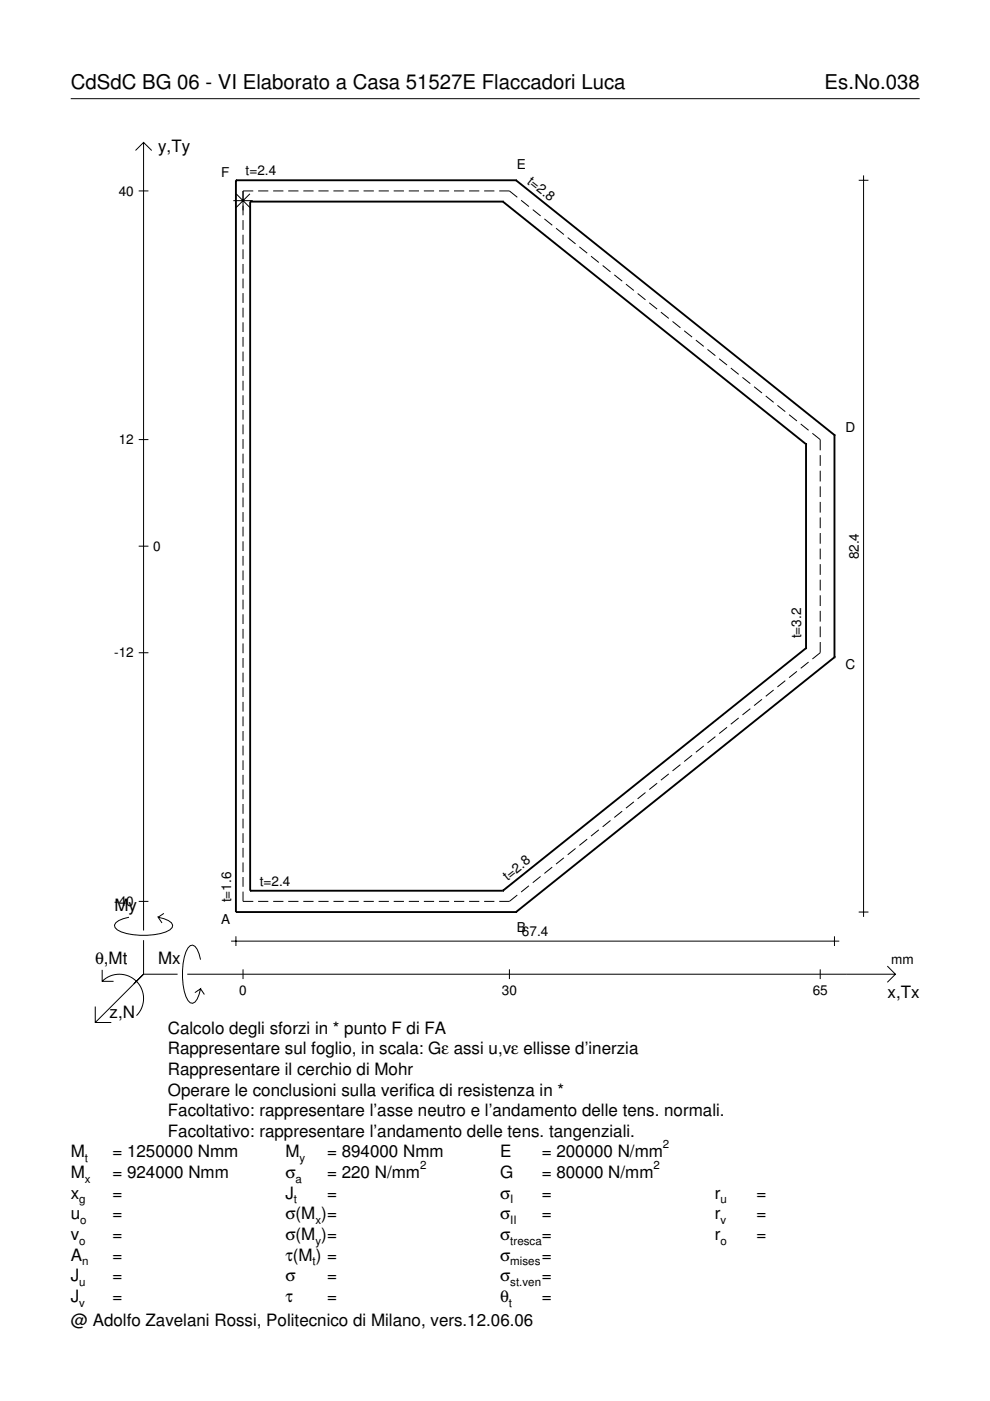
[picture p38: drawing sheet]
<svg xmlns="http://www.w3.org/2000/svg" width="210mm" height="297mm" viewBox="0 0 210 297" stroke-linecap="round" stroke-linejoin="round" font-family="sans-serif">
<defs><g id="words">
<g font-size="4.3">
<text x="15" y="18.9">CdSdC BG 06 - VI Elaborato a Casa 51527E Flaccadori Luca</text>
<text x="174.8" y="18.9">Es.No.038</text>
</g>
<g font-size="3.6">
<text x="33.5" y="32.3">y,Ty</text>
<text x="24.3" y="193.2">My</text>
<text x="20.1" y="204.5">θ,Mt</text>
<text x="33.5" y="204.5">Mx</text>
<text x="23.2" y="215.8">z,N</text>
<text x="188.2" y="211.7">x,Tx</text>
<text x="35.6" y="219.2">Calcolo degli sforzi in * punto F di FA</text>
<text x="35.6" y="227.9">Rappresentare il cerchio di Mohr</text>
<text x="35.6" y="223.5">Rappresentare sul foglio, in scala: Gε assi u,vε ellisse d’inerzia</text>
<text x="35.6" y="232.3">Operare le conclusioni sulla verifica di resistenza in *</text>
<text x="35.6" y="236.7">Facoltativo: rappresentare l’asse neutro e l’andamento delle tens. normali.</text>
<text x="15" y="245.4">M</text>
<text x="23.8" y="245.4">= 1250000 Nmm</text>
<text x="35.6" y="241">Facoltativo: rappresentare l’andamento delle tens. tangenziali.</text>
<text x="60.5" y="245.4">M</text>
<text x="69.3" y="245.4">= 894000 Nmm</text>
<text x="106" y="245.4">E</text>
<text x="114.9" y="245.4">= 200000 N/mm</text>
<text x="15" y="249.8">M</text>
<text x="23.8" y="249.8">= 924000 Nmm</text>
<text x="60.5" y="249.8">σ</text>
<text x="69.3" y="249.8">= 220 N/mm</text>
<text x="106" y="249.8">G</text>
<text x="114.9" y="249.8">= 80000 N/mm</text>
<text x="15" y="254.2">x</text>
<text x="23.8" y="254.2">=</text>
<text x="60.5" y="254.2">J</text>
<text x="69.3" y="254.2">=</text>
<text x="106" y="254.2">σ</text>
<text x="114.9" y="254.2">=</text>
<text x="151.5" y="254.2">r</text>
<text x="160.4" y="254.2">=</text>
<text x="15" y="258.5">u</text>
<text x="15" y="262.9">v</text>
<text x="23.8" y="258.5">=</text>
<text x="23.8" y="262.9">=</text>
<text x="60.5" y="262.9">σ(M )=</text>
<text x="60.5" y="258.5">σ(M )=</text>
<text x="106" y="258.5">σ</text>
<text x="106" y="262.9">σ</text>
<text x="114.9" y="258.5">=</text>
<text x="114.9" y="262.9">=</text>
<text x="151.5" y="258.5">r</text>
<text x="151.5" y="262.9">r</text>
<text x="160.4" y="258.5">=</text>
<text x="160.4" y="262.9">=</text>
<text x="15" y="267.3">A</text>
<text x="23.8" y="267.3">=</text>
<text x="60.5" y="267.3">τ(M ) =</text>
<text x="106" y="267.3">σ</text>
<text x="114.9" y="267.3">=</text>
<text x="15" y="271.7">J</text>
<text x="23.8" y="271.7">=</text>
<text x="60.5" y="271.7">σ</text>
<text x="69.3" y="271.7">=</text>
<text x="106" y="271.7">σ</text>
<text x="114.9" y="271.7">=</text>
<text x="15" y="281.2">@ Adolfo Zavelani Rossi, Politecnico di Milano, vers.12.06.06</text>
<text x="15" y="276">J</text>
<text x="23.8" y="276">=</text>
<text x="60.5" y="276">τ</text>
<text x="69.3" y="276">=</text>
<text x="106" y="276">θ</text>
<text x="114.9" y="276">=</text>
</g>
<g font-size="2.9">
<text x="109.6" y="35.8">E</text>
<text x="25.2" y="41.5">40</text>
<text x="46.9" y="37.5">F</text>
<text x="52.1" y="37.2">t=2.4</text>
<text x="111.7" y="38.7" transform="rotate(39 111.7 38.7)">t=2.8</text>
<text x="25.2" y="94.2">12</text>
<text x="179.2" y="91.6">D</text>
<text x="32.5" y="116.8">0</text>
<text x="182.1" y="118.6" transform="rotate(-90 182.1 118.6)">82.4</text>
<text x="169.9" y="135.4" transform="rotate(-90 169.9 135.4)">t=3.2</text>
<text x="24.2" y="139.4">-12</text>
<text x="179.2" y="141.8">C</text>
<text x="49" y="191.3" transform="rotate(-90 49 191.3)">t=1.6</text>
<text x="55.1" y="187.8">t=2.4</text>
<text x="107.6" y="186.8" transform="rotate(-39 107.6 186.8)">t=2.8</text>
<text x="24.2" y="192.1">-40</text>
<text x="46.9" y="195.9">A</text>
<text x="109.6" y="197.6">B</text>
<text x="110.7" y="198.5">67.4</text>
<text x="189" y="204.5">mm</text>
<text x="50.7" y="210.9">0</text>
<text x="106.4" y="210.9">30</text>
<text x="172.3" y="210.9">65</text>
</g>
<g font-size="2.4">
<text x="140.6" y="243.4">2</text>
<text x="18" y="246.4">t</text>
<text x="18" y="250.8">x</text>
<text x="62.7" y="250.8">a</text>
<text x="63.5" y="246.4">y</text>
<text x="89.1" y="247.8">2</text>
<text x="138.6" y="247.8">2</text>
<text x="16.8" y="255.2">g</text>
<text x="62.3" y="255.2">t</text>
<text x="108.2" y="255.2">I</text>
<text x="152.7" y="255.2">u</text>
<text x="16.8" y="263.9">o</text>
<text x="17" y="259.5">o</text>
<text x="66.9" y="259.5">x</text>
<text x="66.9" y="263.9">y</text>
<text x="108.2" y="259.5">II</text>
<text x="108.2" y="263.9">tresca</text>
<text x="152.7" y="259.5">v</text>
<text x="152.7" y="263.9">o</text>
<text x="17.4" y="268.3">n</text>
<text x="66.3" y="268.3">t</text>
<text x="108.2" y="268.3">mises</text>
<text x="16.8" y="272.7">u</text>
<text x="108.2" y="272.7">st.ven</text>
<text x="16.8" y="277">v</text>
<text x="107.9" y="277">t</text>
</g>
</g></defs>
<g fill="none" stroke="#000" stroke-width=".21">
<path d="M15 20.9h180M28.7 31.9l1.7-1.7 1.8 1.7M30.4 30.2v167.1M182.1 38.2h2M183.1 37.2v157.2M29.4 40.5h2.1M49.5 42.5h4.1M50.1 41.1l2.9 2.9M51.5 46.7v2M51.5 49.8v2M51.5 52.9v2M51.5 56v2"/>
<path d="M51.5 59.1v2M53 41.1l-2.9 2.9M53.7 40.5h-2.2v5.1M54.7 40.5h2.2M57.9 40.5h2.2M61.1 40.5h2.2M64.3 40.5h2.2M67.5 40.5h2.2M70.7 40.5h2.2M73.9 40.5h2.2M77.1 40.5h2.2M80.3 40.5h2.1"/>
<path d="M83.5 40.5h2.1M86.7 40.5h2.1M89.9 40.5h2.1M93.1 40.5h2.1M96.3 40.5h2.1M99.5 40.5h2.1M102.6 40.5h2.2M105.8 40.5h2.2l1.7 1.3M110.5 42.5l1.6 1.3M113 44.4l1.6 1.4M115.4 46.4l1.7 1.4M117.9 48.4l1.7 1.3"/>
<path d="M120.4 50.4l1.6 1.3M122.8 52.3l1.7 1.4M125.3 54.3l1.7 1.4M127.8 56.3l1.6 1.3M130.2 58.3l1.7 1.3M51.5 62.2v2M51.5 65.2v2.1M51.5 68.3v2.1M51.5 71.4v2.1M51.5 74.5v2.1M51.5 77.6v2.1M132.7 60.3l1.7 1.3"/>
<path d="M135.2 62.2l1.7 1.4M137.7 64.2l1.6 1.3M140.1 66.2l1.7 1.3M142.6 68.2l1.7 1.3M145.1 70.1l1.6 1.4M147.5 72.1l1.7 1.3M150 74.1l1.7 1.3M152.5 76.1l1.6 1.3M154.9 78l1.7 1.4M29.4 93.2h2.1M51.5 80.7v2.1M51.5 83.8v2.1"/>
<path d="M51.5 86.9v2.1M51.5 90v2.1M51.5 93.1v2.1M51.5 96.2v2.1M51.5 99.3v2.1M157.4 80l1.7 1.3M159.9 82l1.7 1.3M162.4 84l1.6 1.3M164.8 85.9l1.7 1.4M167.3 87.9l1.7 1.4M169.8 89.9l1.6 1.3M172.2 91.9l1.7 1.3v2.3"/>
<path d="M173.9 96.5v2.3M173.9 99.8v2.3M29.4 115.8h2.1M51.5 102.4v2.1M51.5 105.5v2M51.5 108.6v2M51.5 111.7v2M51.5 114.8v2M51.5 117.9v2M173.9 103.1v2.3M173.9 106.4v2.3M173.9 109.7v2.3"/>
<path d="M173.9 113v2.3M173.9 116.3v2.3M173.9 119.6v2.3M29.4 138.4h2.1M51.5 121v2M51.5 124.1v2M51.5 127.1v2.1M51.5 130.2v2.1M51.5 133.3v2.1M51.5 136.4v2.1M51.5 139.5v2.1M173.9 122.9v2.3"/>
<path d="M173.9 126.2v2.3M173.9 129.5v2.3M173.9 132.8v2.3M173.9 136.1v2.3l-1.7 1.3M51.5 142.6v2.1M51.5 145.7v2.1M51.5 148.8v2.1M51.5 151.9v2.1M51.5 155v2.1M51.5 158.1v2.1M149.2 158.2l-1.7 1.3M151.7 156.2l-1.7 1.3"/>
<path d="M154.1 154.2l-1.6 1.3M156.6 152.2l-1.7 1.4M159.1 150.3l-1.7 1.3M161.6 148.3l-1.7 1.3M164 146.3l-1.6 1.3M166.5 144.3l-1.7 1.4M169 142.3l-1.7 1.4M171.4 140.4l-1.6 1.3M51.5 161.2v2.1M51.5 164.3v2.1M51.5 167.4v2M51.5 170.5v2"/>
<path d="M51.5 173.6v2M51.5 176.7v2M51.5 179.8v2M122 179.9l-1.6 1.3M124.5 177.9l-1.7 1.4M127 175.9l-1.7 1.4M129.4 174l-1.6 1.3M131.9 172l-1.7 1.3M134.4 170l-1.7 1.3M136.9 168l-1.7 1.4M139.3 166.1l-1.6 1.3M141.8 164.1l-1.7 1.3"/>
<path d="M144.3 162.1l-1.7 1.3M146.7 160.1l-1.6 1.4M27.3 194.5a3.6 3.6 0 0 0-3 1.7l.1 .5a5.6 5.6 0 0 0 3.8 1.5 13.4 13.4 0 0 0 7.8-1l.5-.5 .1-.5a3.6 3.6 0 0 0-3.1-1.7l.8 1.2M29.4 191.1h2.1M30.4 199.3v7.3M34.7 193.7l-1.2 .8M49 199.5h128.9M50 198.5v2.1M51.5 189v2.1h2.2M51.5 182.9v2M51.5 186v2M54.7 191.1h2.2"/>
<path d="M57.9 191.1h2.2M61.1 191.1h2.2M64.3 191.1h2.2M67.5 191.1h2.2M70.7 191.1h2.2M73.9 191.1h2.2M77.1 191.1h2.2M80.3 191.1h2.1M83.5 191.1h2.1M86.7 191.1h2.1M89.9 191.1h2.1M93.1 191.1h2.1"/>
<path d="M96.3 191.1h2.1M99.5 191.1h2.1M102.6 191.1h2.2M109.7 189.8l-1.7 1.3h-2.2M112.1 187.8l-1.6 1.3M114.6 185.8l-1.6 1.4M117.1 183.9l-1.7 1.3M119.6 181.9l-1.7 1.3M176.9 198.5v2.1M182.1 193.4h2M20.2 213.4v3.4h3.4M21.7 208.1a5.1 5.1 0 0 1 7.2 0 5.1 5.1 0 0 1 0 7.2"/>
<path d="M21.7 205.6v2.5h2.4M30.4 206.6l-10.2 10.2M30.4 206.6h7.2M39.7 206.6h150.1M42.5 203.5a3.6 3.6 0 0 0-1.7-3.1l-.5 .1a5.7 5.7 0 0 0-1.5 3.8 13.3 13.3 0 0 0 1 7.8l.5 .5 .5 .1a3.6 3.6 0 0 0 1.7-3.1l-1.2 .9M42.5 209.6l.8 1.3M51.5 205.5v2.1M108 205.5v2.1M173.9 205.5v2.1M188.1 204.8l1.7 1.8-1.7 1.7"/>
</g>
<g fill="none" stroke="#000" stroke-width=".4">
<path d="M50 38.2h.1M50 38.2h59.4M50 38.2v155.2M109.4 38.2h.1M109.4 38.2l67.5 54M53 42.7h.1M53 42.7h53.6M53 42.7v146.2M106.6 42.7h.1M106.6 42.7l64.3 51.5M170.9 94.2h.1M170.9 94.2v43.2"/>
<path d="M176.9 92.2h.1M176.9 92.2v47.2M170.9 137.4h.1M170.9 137.4l-64.3 51.5M176.9 139.4h.1M176.9 139.4l-67.5 54M50 193.4h.1M50 193.4h59.4M53 188.9h.1M53 188.9h53.6M106.6 188.9h.1M109.4 193.4h.1"/>
</g>
<use href="#words"/>
</svg>
